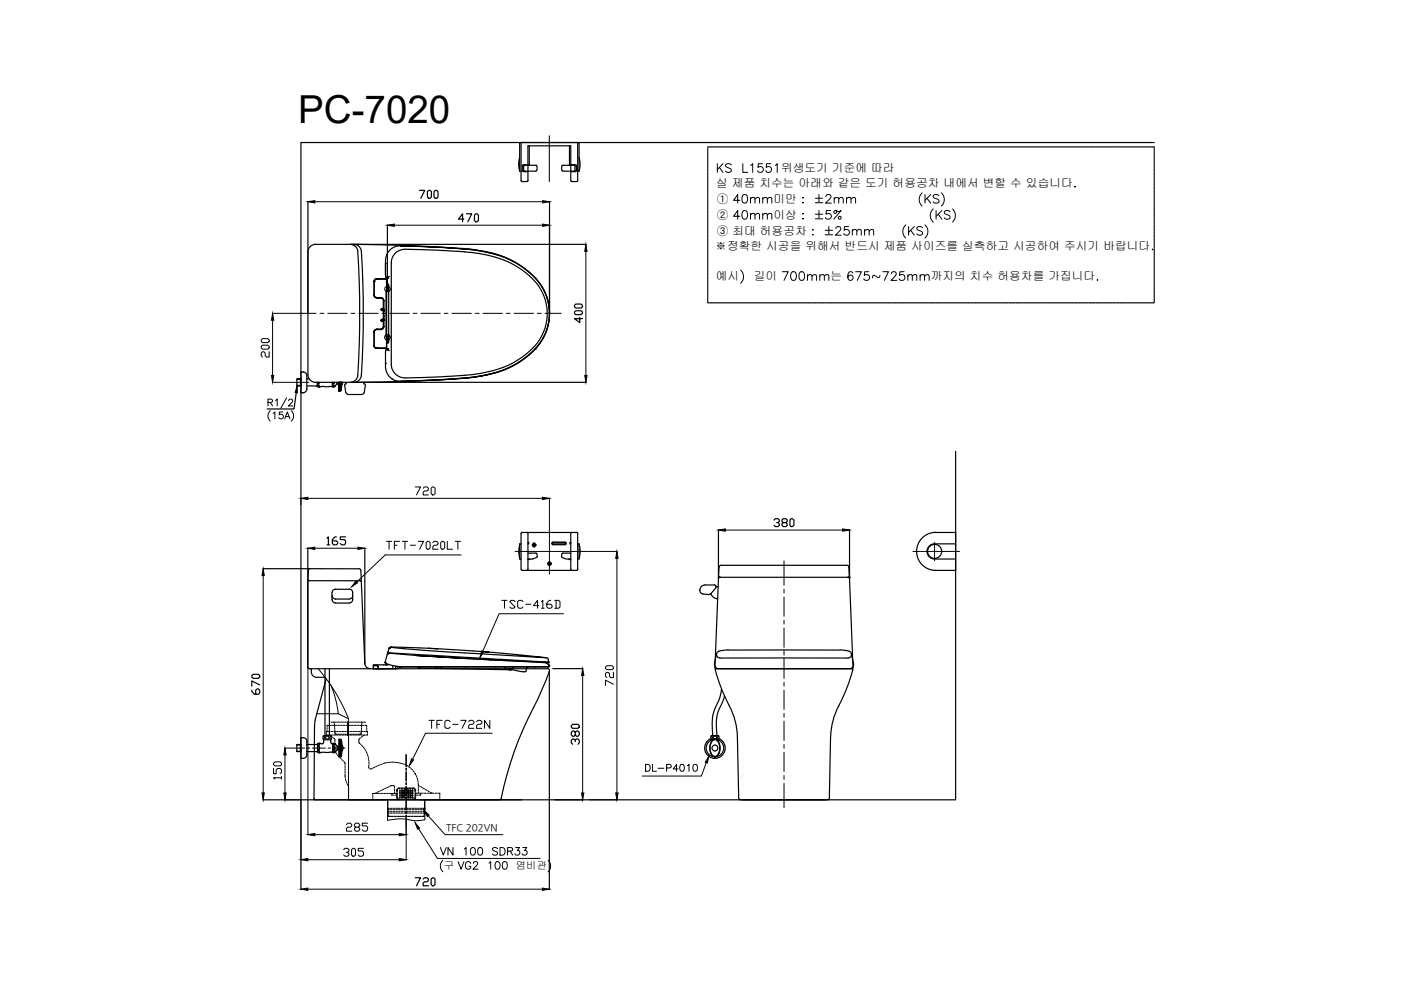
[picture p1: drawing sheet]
<svg xmlns="http://www.w3.org/2000/svg" width="297mm" height="210mm" viewBox="0 0 297 210" stroke-linecap="round" stroke-linejoin="round" font-family="sans-serif">
<defs><g id="words">
<text font-size="8.2" x="63.2" y="26.1">PC-7020</text>
<g font-size="4.9">
<text x="87.8" y="43.4">700</text>
<text x="96" y="48.3">470</text>
<text x="124.5" y="69.5" transform="rotate(-90 124.5 69.5)">400</text>
<text x="57.9" y="76.9" transform="rotate(-90 57.9 76.9)">200</text>
<text x="86.8" y="106.2">720</text>
<text x="163" y="112.9">380</text>
<text x="68.1" y="116.8">165</text>
<text x="105.1" y="130.2">TSC-416D</text>
<text x="56.1" y="148.5" transform="rotate(-90 56.1 148.5)">670</text>
<text x="130.9" y="146.4" transform="rotate(-90 130.9 146.4)">720</text>
<text x="89.6" y="155.6">TFC-722N</text>
<text x="123.8" y="159.1" transform="rotate(-90 123.8 159.1)">380</text>
<text x="60.7" y="166.5" transform="rotate(-90 60.7 166.5)">150</text>
<text x="72.3" y="177.4">285</text>
<text x="71.6" y="182.7">305</text>
<text x="86.8" y="189.1">720</text>
</g>
<text font-size="4.4" x="135.5" y="164.7">DL-P4010</text>
<g font-size="2.5">
<text x="151.9" y="39.7">실 제품 치수는 아래와 같은 도기 허용공차 내에서 변할 수 있습니다</text>
<text x="165.6" y="36.5">위생도기 기준에 따라</text>
<text x="152" y="43.1">①</text>
<text x="152" y="46.5">②</text>
<text x="164" y="43.1">미만</text>
<text x="164" y="46.5">이상</text>
<text x="151.6" y="53">※정확한 시공을 위해서 반드시 제품 사이즈를 실측하고 시공하여 주시기 바랍니다</text>
<text x="152" y="49.9">③ 최대 허용공차</text>
<text x="151.8" y="59.5">예시</text>
<text x="159.8" y="59.5">길이</text>
<text x="176.1" y="59.5">는</text>
<text x="197.3" y="59.5">까지의 치수 허용차를 가집니다</text>
</g>
<g font-size="2.2">
<text x="94.1" y="184.3">구</text>
<text x="109.4" y="184.3">염비관</text>
</g>
<text font-size="2.1" x="94.6" y="176.1">TFC 202VN</text>
</g></defs>
<!-- layer: 0 -->
<g fill="none" stroke="#000" stroke-width=".25">
<path d="M65.3 42.7v36.7a1.61 1.61 0 0 0 1.6 1.7h57.4M74.3 51.8a1.6 1.6 0 0 1 1.5 1.4 218.5 218.5 0 0 1 0 26.5M75 51.8a1.6 1.6 0 0 1 1.6 1.4 218.5 218.5 0 0 1 0 26.5M75.7 51.8a293.6 293.6 0 0 1 24.8 1.1l3.7 .7M79.3 59.7v3l.2 .3 .4 .2M79.3 59.7h.1M79.4 59.7v2.9M79.9 59.1l-.5 .2-.1 .4M79.9 59.1h.1M79.9 59.1v.1M79.9 59.1h2M79.9 59.2h2"/>
<path d="M79.9 59.1a.58 .58 0 0 0-.6 .6M79.9 59.2h-.3l-.2 .5M80.2 59.1h.1M80.3 59.1h.1M80.3 59.1h-.2M81.7 58.2v-2.3v2.3M81.7 58.2h.1M81.7 55.9h.1M81.9 59.1l.1 1.2M81.9 58.8l.2 .2M82.1 59h.2M82.1 59h.1"/>
<path d="M82.1 47.7v13.5M82.2 58.8l.1 .1M82.3 59h-.2M82.3 58.8h-.4l-.2-.6 .1 .6 .3 .2M82.3 58.7h.1M82.3 58.7v.3h-.3M83.8 53.7a3 3 0 0 1 2.1-.9l10.2 .4a36 36 0 0 1 11.8 2.4 14 14 0 0 1 7.7 7.9 10.8 10.8 0 0 1-4.8 12.1 24 24 0 0 1-12.7 4l-12.2 .5a2.93 2.93 0 0 1-2.9-2.9v-21.5a2.91 2.91 0 0 1 .8-2zM84.9 52.1a3.3 3.3 0 0 0-3.2 3.8M84.9 52.1h.3h-.3M84.9 52.1h.1M85.2 52.1l13.4 .7zM85.2 52.1h.1"/>
<path d="M98.6 52.8h.1M98.6 52.8a33.3 33.3 0 0 1 6.6 1.2M104.2 53.6a19.3 19.3 0 0 1 9.1 5.1M105.2 54h.1M105.2 54a18.6 18.6 0 0 1 8.3 5M113.3 58.7a10.9 10.9 0 0 1 0 15.4M113.5 59h.1M113.5 59a10.8 10.8 0 0 1 0 14.9M116.5 42.7v23.7M124.3 51.8h-57.4a1.61 1.61 0 0 0-1.6 1.6M75.8 79.7a1.61 1.61 0 0 1-1.5 1.4M76.6 79.7a1.61 1.61 0 0 1-1.6 1.4"/>
<path d="M79.3 73.3h.1M79.3 73.3l.1 .4 .5 .2M79.3 70.4h.1M79.3 70.4v2.9M79.3 73.3l.1 .3 .5 .2M79.3 62.6h.1M79.3 73.3a.58 .58 0 0 0 .6 .6M79.3 62.6l.1 .3 .5 .3M79.4 73.3l.1 .3 .4 .2M79.4 62.6l.1 .3 .4 .2M79.4 62.6h-.1M79.4 70.4v2.9"/>
<path d="M79.9 73.8h.1M79.9 73.8v.1M79.9 73.9h.1M79.9 69.8l-.5 .2-.1 .4M79.9 69.8h.8h-.8M79.9 69.8h.1M79.9 69.8v.1M79.9 63.2h.8h-.8M79.9 63.1h.8a.65 .65 0 0 1 .7 .6M79.9 63.1v.1M79.9 63.2h.1M79.9 73.9h2h-1.6"/>
<path d="M79.9 73.8h2M79.9 69.9h.8M79.9 69.9h-.3l-.2 .5M80.1 73.9h-.2h.4M80.1 73.8l.2 .1M80.2 73.8v.1M80.3 73.9h.1M80.7 69.8h.1M80.7 63.2a.58 .58 0 0 1 .6 .5M80.7 63.2h.1M80.7 63.1v.1M80.7 63.2l.6 .3"/>
<path d="M80.8 68h.4M80.8 68h.1M80.8 67.9h.1M80.8 65.7h.1M80.8 65.6v.1M80.8 65.7l.4 .2M80.8 65.6l.1 .1M80.8 67.9v.1M80.9 67.9h-.1M80.9 67.8l-.1 .1M80.9 65.6l.4 .3M80.9 68h.3h-.3"/>
<path d="M80.9 68h.1M80.9 65.5l-.1 .1M80.9 65.5h.1M80.9 65.5l.3 .1M81.2 67.7h.1M81.2 65.9h.1M81.2 65.5h.1M81.2 67.6l-.4 .2M81.2 63.4l.1 .3M81.2 68h.1M81.2 65.5v.1M81.2 67.9h.1"/>
<path d="M81.2 65.7h.1M81.2 65.5l.1 .1M81.2 65.6l.1 .1M81.2 67.9v.1M81.2 65.6h.1M81.3 68h-.1M81.3 67.9h.1M81.3 67.9h-.1M81.3 67.8l-.1 .1M81.3 67.6l-.1 .1M81.3 67.6h.1M81.3 65.9h.1"/>
<path d="M81.3 65.7h.1M81.3 65.6l-.1 .1M81.3 67.8l-.1 .2M81.3 67.2v2v-1.5M81.3 69.3h.1M81.3 69.3l-.1 .2M81.3 69.2l-.2 .5-.4 .1M81.3 69.2h.1M81.3 67h.1M81.3 63.7v2.1M81.3 65.7v1.2M81.3 66h.1"/>
<path d="M81.3 63.7h.1M81.3 65.3v.4M81.3 65.9v1.8M81.3 67.9v1.4M81.3 69.2l-.1 .4M81.3 69.2l-.2 .4-.4 .2M81.3 67.2v.1M81.3 67.6l-.5 .3M81.3 67.8h.1M81.3 67.7l-.4 .2M81.4 69.2a.56 .56 0 0 1-.7 .6M81.4 63.7v5.5"/>
<path d="M81.7 74.7v2.4a3.4 3.4 0 0 0 1.6 3.3M81.7 77.1h.1M81.7 74.7h.1M81.9 61.7v9.6M81.9 71.3l.1 .1M82 72.5h.1M82 72.5l.2 .1M82 61.4h.1M82 61.4l.1 .1M82 61.7h.4M82 60.5v.9M82 71.5v1"/>
<path d="M82 60.5h.1M82 73.9l.3 .1v.3M82 60.3h.3l.1 .3-.1 12.1M82 72.7v1.2M82 60.5h.2M82 71.4h.1M82 61.6h.1M82 71.3h.4l-.4 .1M82 71.3h.1M82 61.6h.4M82.1 74h.1M82.1 74l-.3 .2-.1 .5"/>
<path d="M82.1 74h.2zM82.1 74l-.2 .1M82.1 71.3h.1M82.1 71.4l-.1 .1h.2v1M82.1 71.4l-.1 .1M82.1 61.5l.2 .1M82.1 61.6h.3M82.1 60.3l-.1 .2M82.1 72.6h.1M82.2 61.6h.2M82.2 60.3l-.2 .2M82.2 60.3l.1 .1"/>
<path d="M82.2 72.6h.1M82.2 72.5h-.2l.1 .1M82.2 72.5h.2M82.2 60.5v1l-.2-.1 .1 .1M82.2 60.5h.2M82.2 72.5l.2 .1M82.3 72.7l-.4 .1 .1 1.1M82.3 71.4h-.2M82.3 74l-.1 .2M82.3 74.2l-.4-.1-.2 .6M82.3 71.4l-.1 .1h.2M82.3 71.4h.1"/>
<path d="M82.3 61.6l-.3 .1v-.2l-.1 .2M82.3 60.3h-.1M82.3 72.6h.1M82.3 74.3h.1M82.3 72.6h-.2M82.4 60.4l-.2 .1M82.4 60.4h.1M82.4 72.6h.1M82.4 71.3h-.4M82.4 61.5h-.2l.1 .1M104.2 79.2a52.4 52.4 0 0 1-11.5 1.3l-17 .6M105.2 79h.1"/>
<path d="M113.3 74.1a19.3 19.3 0 0 1-9.1 5.1M113.5 73.9h.1M113.5 73.9a18.6 18.6 0 0 1-8.3 5.1M62.8 83.3l-.5 3.4h-5.7M83.2 80.4h.1M83.3 80.4l.8 .4h.8M84.9 80.8h.1M84.9 80.8h.3M85.2 80.8l4.4-.1a73.5 73.5 0 0 0 14-1.3l1.6-.4a41 41 0 0 1-11 1.5zM85.2 80.8h.1M65.3 116.2v25.5M77.4 116.2v24.5"/>
<path d="M152.3 112.3v10.4M152.8 119.9h26.8M152.8 119.9l-.3 .3-.2 1.8M179.6 119.9l.4 .3M180.1 112.3v10.4M55.7 120.6h10M65.8 120.6h10.3l.4 .3 .1 2-.2 .2h-10.9M65.8 120.6l-.4 .3-.1 2 .2 .2-.2 .2M76.4 123.1l.2 .3M76.6 123.4l.8 17.4M82.1 138.8l.1-.5 34 2.1M82.1 138.8l.4-.3 6.6 .5"/>
<path d="M82.1 138.8l-.5 1.7M82.1 138.7h.1M82.2 138.3h.1M82.3 138.1l-.1 .2M82.5 137.5h.1M82.5 137.4h.1M82.5 137.5l-.3 .8M82.6 137.3l-.1 .1M82.6 137.3l-.1 .2M82.6 137.3h.1M82.9 137.2l10 .9 23 1.4-13.3-1.3 1 .1M82.9 137.2h.1"/>
<path d="M82.9 137.2l9.9 .4-2-.2 .2 .1M82.9 137.2l-.3 .1M82.9 137.2l-.4 .2M89.1 139h-1l10.4 .6-9.4-.6M89.1 139h.1M92.8 137.6l9.8 .6M103.8 139.9l-5.3-.3 6 .3M103.8 139.9l11.6 .5M103.8 139.9h.7M104.5 139.9l11.3 .6M106.2 139.8l.2 .2M107.4 139.9l-.2 .1"/>
<path d="M115.9 139.5l.4 .3-.1 .6M151.9 138.6l-.4 2.2M152.2 138.2l1.8-.4h24.1l1.5 .2a.77 .77 0 0 1 .9 .6 .77 .77 0 0 1-.7 .9h-27.1a.73 .73 0 0 1-.7-.5 .73 .73 0 0 1 .2-.8zM152.3 122.4h.1M152.4 122l.1 .3 .2 .1M152.4 122.6l.3-.2h27.2l.2 .4 .7 18.9-29.1 .1-.1-.2zM180 120.2l.1 1.8M180.1 122l-.1 .3-.3 .1M180.1 122.4h.1M180.5 138.6l.5 2.2M65.3 141.4l.3 .4h50.7l.2 .5-2.1 5.1a79.7 79.7 0 0 0-8.2 22l-.3 .2h-39.2l-.1-.2 .1-15.5 .1-1.2M66 141.8v.7"/>
<path d="M66 142.5a1.09 1.09 0 0 0 1.1 1.1h1.8M69.2 143.9l-2.4 8.8M77.4 140.7a1.09 1.09 0 0 0 1.1 1.1M79.2 141.1v.7v-.6M79.2 141.1h.8l.2 .2M79.2 141.1l.9 .2M79.2 141.8h1M79.2 141.1v.1M79.2 141.1h.1M80.1 141.3l.1 .5M80.2 141.3v.5M81.6 140.5l1 .4 2.2 .4h31.6"/>
<path d="M81.6 140.5h.1M81.8 140.9h.1M81.8 140.9v.1M81.8 140.7v.2M81.9 140.9v.1M82.4 141h-3.2M83.3 141.2v.6h-3.1M84.3 141.4h.5M84.6 141.4l-.8-.1 .1 .5M84.8 141.4h.3h-.3M84.8 141.4h.1M88.7 141.4l.1 .3"/>
<path d="M88.8 141.7h2.4M88.8 141.7h.1M88.9 141.7h.1M91.1 141.7h.1M91.2 141.7l16.6 .3M91.2 141.7h.1M92.4 141.4l.2 .3M92.6 141.7h.1M92.7 141.7h.8M93.4 141.7h.1M93.8 141.4l-.3 .3M106.9 141.4a.58 .58 0 0 0 .8 .4"/>
<path d="M107.9 142h.2M108.1 142h.1M108.1 142h.2M108.2 141.8h.2M108.3 142h.1M108.4 141.8h.1M108.8 141.4h.1M108.8 141.4l-.4 .4M111.5 142.3h.1M111.7 141.5l-.3 .9-3.1-.4M111.7 141.5h.1M113.4 141.3v.1"/>
<path d="M113.4 141.4h.1M115.4 140.4l.4 .1M115.4 140.4h.1M115.5 140.4l.4 .1M115.5 140.4h.1M115.8 140.5h.1M115.9 140.5l.3 .3M115.9 140.5h.1M116.1 140.4h.1M116.2 140.8l.2 .3M116.2 140.8h.1M116.2 140.4h.1"/>
<path d="M116.4 141.1h.1M116.4 141.1v.2M116.4 141v.1M116.4 141.3l-31.3 .1M116.5 142.3v46.3M117.2 141.8h6.4M151.5 140.9l.2 .5 .4 .4M151.9 141.8l-.2 .1a32.6 32.6 0 0 0 3.3 8.5l1.1 3.3 .2 2.6M156.3 156.3l.3 12.9M176.1 156.3l-.3 12.9M180.6 141.8l.2 .1a32.6 32.6 0 0 1-3.3 8.5l-1.1 3.3-.3 2.6M181 140.9l-.2 .5-.4 .4"/>
<path d="M55.7 169.6h8M63.8 169.6v19M74 169.6h8.1M82.2 169.6v.2M82.2 170v.4M82.2 170.6v.4M82.2 171.1v.3M82.4 172.4h-.2l.2 .7h.4M82.4 171.7h-.2v.4h.1M83 173.1h.3M83.6 173.1h.3M84.1 173.1h.4"/>
<path d="M84.7 173.1h.4M85.3 173.1h.3M85.8 173.1h.6M86.6 173.1h.4M87.2 173.1h.3M87.7 173.1h.4M88.3 173.1h.4M88.9 173.1h.4M89 169.6h21.6M89.9 172.4h.1M89.9 171.7h.1v.4M89.9 172.1h.1"/>
<path d="M90 172.4l-.1 .7h-.4M90 169.6v.2M90 170v.4M90 170.6v.4M90 171.1v.3h-.1M117.6 169.6h6M156.6 169.2l.4 .4h18.5l.3-.4M157.4 169.6h17.6"/>
<circle cx="82" cy="71.3" r=".04"/>
<circle cx="82.1" cy="71.5" r=".58"/>
</g>
<!-- layer: CENTER -->
<path d="M86.1 160v2.5M86.1 162.9v.4M86.1 163.7v1.9M86.1 166v.3M86.1 166.7v1.9M86.1 169v.4M86.1 169.8v1.9M86.1 172.1v.4M86.1 172.9v2.4" fill="none" stroke="#000" stroke-width=".25"/>
<!-- layer: 6 -->
<path d="M244.7 30.2h-180.9v139.4h138.8v-73.9" fill="none" stroke="#000" stroke-width=".25"/>
<!-- layer: 4 -->
<g fill="none" stroke="#000" stroke-width=".25">
<path d="M110.2 36.3v-6.1h12.6v6.1M110.2 36.3h.3M110.2 33.4l-.2 1.4 .2 1.5M110.5 30.2v8.1l.2 .2h1l.3-.2-.1-7.4h9.1v7.4l.2 .2 1.2-.1 .1-8.2M111 36.4h.9M111 34.9l-.2 .2-.1 1.1 .3 .2M111.3 36.3h2.3M111.3 36.3l-.3-.2 .1-1 2.5-.1a.83 .83 0 0 1 0 1.3M112.2 30.9v4h-1.2M119.4 36.3h2.3M119.4 36.3a.78 .78 0 0 1 0-1.3l2.5 .1v1l-.2 .2M120.7 30.9v4h1.3l.2 .2"/>
<path d="M121 36.4h1M122.2 35.2v1M122.2 36.2l-.2 .2M122.5 36.3h.3M122.8 33.4l.2 1.4-.2 1.5M64.2 78.9h-.4v4.4h.4M64.3 78.9a.81 .81 0 0 1 .8 .8M64.3 78.9h.1M65.1 79.7v2.8M62.9 80.4v1.3M63.7 80.3v1.5M63.8 81.8l-.9-.1 .9 .1"/>
<path d="M63.8 80.3l-.9 .1 .9-.1M63.8 80.4v1.4M64.3 83.3h.1M65.1 80.3h.4M65.1 81.8h2.2M65.1 82.4a.81 .81 0 0 1-.8 .9M67.3 81.1v.9v-.2M67.3 81.8h.1M67.3 81.9l.3 .2 .7-.2 1.4 .1M67.3 81l.2 .4 .2-.4M67.3 82l.2-.4 .2 .5M70.2 82h.2"/>
<path d="M70.2 81.9l-.4 .1M70.4 81.1l.1 .9 .3 .1 .3-.2M70.6 81l.1 .4 .2-.4M70.9 82l-.2-.4-.1 .4M71.1 81.8l-.1 .1M71.4 81.1v.3h.4M71.4 81.4l-.3 .4M71.8 81.1h.1M71.8 81.1v1.8h.3M71.9 81.1h.1M71.9 81.1v1.8M71.9 81.8h.2"/>
<path d="M71.9 82.2h.2M71.9 82.3h.2M71.9 82.1h.2M71.9 82h.2M71.9 81.5h.2M71.9 81.6h.2M71.9 81.7h.2M71.9 81.9h.2M71.9 81.1h.2M71.9 81.2h.2M71.9 81.3h.2M71.9 81.4h.2"/>
<path d="M71.9 82.5h.2M71.9 82.6h.2M71.9 82.7h.2M71.9 82.8h.2M71.9 82.9h.2M71.9 82.4h.2M72.1 81.1h.1M72.1 81.1v1.8M72.2 81.1h.1M72.2 81.1v1.8M72.3 81.1h.1M72.3 81.1v1.7"/>
<path d="M72.3 82.8l-.2 .1M72.5 81l-.2 1.8M72.7 81h.1M72.7 81.1l-.3 .6M110.2 115.4l-.2 1.5 .2 1.5M110.5 113.1v7.6M110.5 115.3h-.3v3.2h.3M110.5 113.1l.2-.2h11.7l.1 7.8-.2 .2M111.7 112.9l.2 .2 .1 7.6-.3 .2M111.9 115h.2v.3h-.2M111.9 117.3h1.7M112.3 118.5l-.4 .1"/>
<path d="M113.6 117.3l.2 .1 .1 .7M113.8 118.2l-.9 .3h-1M113.9 118.1l-.1 .1M117.1 115l2.7-.1 .3 .3-.3 .3h-2.5l-.3-.1zM117.2 115.1h2.6l.1 .1-.1 .2h-2.5zM119.1 118.1l.1 .1M119.2 118.2l.8 .3h1M119.4 117.3h1.6M119.4 117.3l-.2 .1-.1 .7M120.7 118.5l.3 .1M121 115h-.1v.3h.1M121.2 112.9l-.2 .2v7.6l.2 .2"/>
<path d="M122.5 115.3h.3v3.2h-.3M122.8 115.4l.2 1.5-.2 1.5M198.1 112.9h4.5v8h-4.5M198.1 118.5h4.5M198.1 115.3h4.5M198.2 115.3a1.62 1.62 0 0 0-1.7 1.6 1.62 1.62 0 0 0 1.7 1.6M198.4 112.9a4 4 0 0 0-4.1 4 4 4 0 0 0 4.1 4M110.5 120.7l.2 .2M110.7 120.9h11.6M62.9 159.3l.9 .1M62.9 157.9v1.4M63.7 157.9v1.5"/>
<path d="M63.8 157.9h-.9M65.1 157.9h2.2M65.1 157.2v2.8M65.1 157.2a.91 .91 0 0 0-1.3-.8v4.4a.96 .96 0 0 0 1.3-.8M67.3 157.7v1.8v-.1h-2.2M67.3 159.5l.6 .1M67.4 159.6l.2-.5 .2 .5M67.5 158.3a.35 .35 0 0 1 .3 .3 .35 .35 0 0 1-.3 .3zM67.8 157.6l-.2 .5-.2-.5M67.9 157.6l-.6 .1M68.5 156.1l.3 .3-.3 .3M68.6 156l-.1 .4 .1 .4"/>
<path d="M68.6 156.9l-.1 .7h-.6M68.6 156h1.5M68.6 156.9h1.5v.5M68.9 141.8v14.2M69.8 141.8v14.2M70.2 157.4l.3 .3a.54 .54 0 0 1 .5-.1 .54 .54 0 0 1 .4 .5l.1 .2h.3M70.2 156l.1 .4-.1 .4M70.2 156.1l-.3 .3 .3 .3M70.3 159.5l-2.4 .1M70.5 157.7v1.8M70.6 157.6l.2 .4 .2-.4M70.7 158.3a.35 .35 0 0 1 .3 .3 .35 .35 0 0 1-.3 .3z"/>
<path d="M71 159.6l-.2-.4-.2 .4M71.2 159.4l-.3 .2-.6-.1M71.5 158.3v.7M71.8 159h-.3l-.3 .4M71.8 156.7h.2v3.8h-.2zM72 156.7l.2 .1M72 157.8h.2M72 159.3h.2M72 156.8h.2M72 156.9h.2M72 157h.2M72 157.1h.2"/>
<path d="M72 157.2h.2M72 157.3h.2M72 157.4h.2M72 157.5h.2M72 157.7h.2M72 157.6h.2M72 157.9h.2M72 158h.2M72 158.1h.2M72 158.2h.2M72 158.3h.2M72 158.4h.2"/>
<path d="M72 158.5h.2M72 158.6h.2M72 159h.2M72 158.9h.2M72 158.8h.2M72 158.7h.2M72 159.5h.2M72 159.4h.2M72 159.2h.2M72 159.1h.2M72 159.8h.2M72 159.7h.2"/>
<path d="M72 159.6h.2M72 160h.2M72 159.9h.2M72.2 156.8h.1M72.2 156.8v3.6M72.3 156.8l.1 3.6M72.4 156.9l.1 1.8-.1 1.7M72.5 158l.2 .6-.2 .6M150.7 156.6a2.19 2.19 0 0 0-.8 3.4 2.19 2.19 0 0 0 3.4 0 2.19 2.19 0 0 0-.8-3.4M150.8 156.1l.3 .3-.4 .3M150.8 156h1.5M150.8 156l-.1 .4 .1 .4"/>
<path d="M150.9 156.9h.1M151 156.9h-.2M151.6 156.8a1.97 1.97 0 0 1 .8 2.8 .85 .85 0 0 1-.8 .8 .85 .85 0 0 1-.9-.8 2.08 2.08 0 0 1 .9-2.8M151.6 156.7a1.87 1.87 0 0 0-1.9 1.9 1.87 1.87 0 0 0 1.9 1.9M151.6 156.7a2.07 2.07 0 0 0-.9 3l.5 .7 .4 .1M151.6 156.7a2.07 2.07 0 0 1 .9 3l-.6 .7-.3 .1M151.6 156.7a1.87 1.87 0 0 1 1.8 1.9 1.87 1.87 0 0 1-1.8 1.9M152.2 156.9h.1M152.3 156.9h.1M152.3 156l.2 .4-.2 .4M152.4 156.1l-.3 .3 .3 .3M153 146.1l-.6 2.4a10.5 10.5 0 0 0-1.3 7.5"/>
<path d="M153.6 147.6l-.4 1.2a9.8 9.8 0 0 0-1.2 7.1M72 160.1h.2M72 160.3h.2M72 160.2h.2M72.2 160.4h.1M72.4 160.3l-.4 .1h.2"/>
<circle cx="113.2" cy="115.6" r=".37"/>
<circle cx="113.2" cy="115.6" r=".18"/>
<circle cx="116.5" cy="119.5" r=".37"/>
<circle cx="116.5" cy="119.5" r=".18"/>
<circle cx="198.2" cy="116.9" r="1.49"/>
<circle cx="69.4" cy="156.4" r=".36"/>
<circle cx="151.6" cy="156.4" r=".36"/>
<circle cx="151.6" cy="158.6" r=".62"/>
</g>
<!-- layer: 1 -->
<g fill="none" stroke="#000" stroke-width=".21">
<path d="M116.5 28.8v.3M116.5 29.1v.7M116.5 29.9v.4M116.5 30.3v.1M116.5 30.4v.4M116.5 30.9v.7M116.5 31.6v.1M116.5 31.7v.3M116.5 32.1h.1M116.5 32.2v.4M116.5 32.6v.7M116.5 33.4h.1"/>
<path d="M116.5 33.5v.3M116.5 33.8v.1M116.5 33.9v.7M116.5 34.7v.4M116.5 35.2h.1M116.5 35.3v.2M116.5 35.6h.1M116.5 35.7v.7M116.5 36.5v.3M116.5 36.9h.1M116.5 37v.4M116.5 37.5v.7"/>
<path d="M116.5 38.2v.3M109.2 116.9h.5M109.7 116.9h.3M110 116.9h.4M110.5 116.9h.1M110.6 116.9h.3M110.9 116.9h.1M111 116.9h.7M111.8 116.9h.4M112.2 116.9h.1M112.3 116.9h.3M112.7 116.9h.1"/>
<path d="M112.8 116.9h.7M112.8 115.6h.5M113.2 115v.2M113.2 115.3v.1M113.2 115.4v.3M113.2 115.8h.1M113.2 115.9v.2M113.3 115.6h.4M113.5 116.9h.4M114 116.9h.1M114.1 116.9h.4M114.5 116.9h.7"/>
<path d="M115.3 116.9h.4M115.7 116.9h.1M115.9 116.9h.3M116.1 119.5h.3M116.3 116.9h.7M116.5 119.5h.1M116.5 112v.2M116.5 112.3h.1M116.5 112.4v.3M116.5 112.8v.7M116.5 113.6h.1M116.5 113.7v.3"/>
<path d="M116.5 114v.1M116.5 114.1v.4M116.5 114.6v.2M116.5 114.9v.4M116.5 115.3v.1M116.5 115.4v.3M116.5 115.8h.1M116.5 115.9v.7M116.5 116.6v.4M116.5 117.1h.1M116.5 117.2v.4M116.5 117.6v.7"/>
<path d="M116.5 118.4v.4M116.5 118.8v.1M116.5 118.9v1.2M116.6 119.5h.3M117.1 116.9h.1M117.2 116.9h.2M117.5 116.9h.1M117.6 116.9h.4M118.1 116.9h.7M118.8 116.9h.1M118.9 116.9h.3M119.3 116.9h.1"/>
<path d="M119.4 116.9h.7M120.1 116.9h.4M120.6 116.9h.1M120.7 116.9h.3M121 116.9h.1M121.1 116.9h.7M121.9 116.9h.4M122.3 116.9h.1M122.4 116.9h.4M122.9 116.9h.7M123.6 116.9h.4M124.1 116.9h.1"/>
<path d="M124.2 116.9h.3M193.6 116.9h.2M193.9 116.9h.1M194 116.9h.3M194.3 116.9h.1M194.4 116.9h.7M195.2 116.9h.4M195.6 116.9h.1M195.7 116.9h.3M196.1 116.9h.1M196.2 116.9h.7M196.9 116.9h.4"/>
<path d="M197.4 116.9h.1M197.5 116.9h.4M197.9 116.9h.7M198.1 115v.4M198.1 115.5v.7M198.1 116.3h.1M198.1 116.4v.2M198.1 116.7h.1M198.1 116.8v.7M198.1 117.6v.4M198.1 118v.1M198.1 118.1v.3"/>
<path d="M198.1 118.5h.1M198.1 118.6v.3M198.7 116.9h.4M199.1 116.9h.1M199.2 116.9h.4M199.7 116.9h.7M200.5 116.9h.1M200.6 116.9h.2M200.9 116.9h.1M201 116.9h.4M201.5 116.9h.6M202.2 116.9h.1"/>
<path d="M202.3 116.9h.3M202.7 116.9h.1M202.8 116.9h.3M203.2 116.9h.3M116.5 120.2h.1M116.5 120.3v.2M116.5 120.6h.1M116.5 120.7v.4M116.5 121.2v.5M62.1 158.6h2.5M65.2 158.6h.5M66.3 158.6h2.7"/>
<path d="M69.5 158.6h.6M70.6 158.6h2.6M85.1 169.1h.2M85.1 168.7l.2 .1M85.1 168.3l.2 .1M85.1 168h.2M85.1 167.6l.2 .1M85.2 168.9l.2 .2M85.2 168.6l.2 .1M85.2 168.2l.2 .1M85.2 167.9l.2 .1M85.2 167.5l.2 .1"/>
<path d="M85.6 169.1h.1M85.6 168h.1M85.6 167.6l.1 .1M85.6 168.7l.1 .1M85.6 168.3l.1 .1M85.6 168.9l.2 .2M85.6 167.9l.2 .1M85.6 167.5l.2 .1M85.6 168.6l.2 .1M85.6 168.2l.2 .1M86 169.1h.2M86 167.6l.2 .1"/>
<path d="M86 168h.2M86 168.3l.2 .1M86 168.7l.2 .1M86.1 168.9l.1 .2M86.1 167.5l.1 .1M86.1 167.9l.1 .1M86.1 168.2l.1 .1M86.1 168.6l.1 .1M86.5 169.1h.1M86.5 168.7l.1 .1M86.5 168.3l.1 .1M86.5 168h.1"/>
<path d="M86.5 167.6l.1 .1M86.5 168.9l.2 .2M86.5 168.6l.2 .1M86.5 168.2l.2 .1M86.5 167.9l.2 .1M86.5 167.5l.2 .1M86.9 169.1h.1M86.9 167.6l.1 .1M86.9 168h.1M86.9 168.3l.1 .1M86.9 168.7l.1 .1M86.9 168.9l.2 .2"/>
<path d="M86.9 167.5l.2 .1M86.9 167.9l.2 .1M86.9 168.2l.2 .1M86.9 168.6l.2 .1M87.3 169.1h.2M87.3 168.7l.2 .1M87.3 168.3l.2 .1M87.3 168h.2M87.3 167.6l.2 .1M87.4 168.9l.2 .2M87.4 168.6l.2 .1M87.4 168.2l.2 .1"/>
<path d="M87.4 167.9l.2 .1M87.4 167.5l.2 .1M88.1 164.1l-.1-.1 .1 .1"/>
<circle cx="85.7" cy="167.6" r=".12"/>
<circle cx="85.7" cy="167.9" r=".12"/>
<circle cx="85.7" cy="168.3" r=".11"/>
<circle cx="85.7" cy="168.7" r=".11"/>
<circle cx="85.7" cy="169" r=".11"/>
<circle cx="86.6" cy="167.6" r=".12"/>
</g>
<!-- layer: FAUCET -->
<path d="M73.4 81.4l-.3 .3 .2 1.5M73.4 81.1v.3M77.1 81.2v.2M77.2 81.4l.3 .3M77.5 81.7l-.3 1.5-.3 .4h-3l-.5-.2-.1-.2M70.4 126.3a.77 .77 0 0 0 .7 .7h3a.73 .73 0 0 0 .7-.7M70.6 125.1l.5-.2h3a.73 .73 0 0 1 .7 .7v1.5a.77 .77 0 0 1-.8 .8l-2.9-.1a.77 .77 0 0 1-.7-.7v-1.5zM150.7 125.9a1.49 1.49 0 0 0 1.5 1.1M151.8 124.4l-.1 .3M151.8 124.4h.5M151.8 124.4l-.2-.4h-2.1a.99 .99 0 0 0-1.1 .8 .99 .99 0 0 0 .6 1.2h1.5l1.2-1.3" fill="none" stroke="#000" stroke-width=".25"/>
<!-- layer: 0 -->
<g fill="none" stroke="#000" stroke-width=".21">
<path d="M66.7 42.8h48.3M83.6 47.7h31.4M124.2 53.3v26.3M57.7 66.4h6.4M57.8 67.9v11.7M57.7 81.1h4.6M63.8 105.6v1.4M65.3 105.7h49.7M66.7 116.2h9.2M81.7 117.7l-6.1 5.7M116.5 105.6v6.4M124.6 116.9h6.3"/>
<path d="M130.8 118.4v49.7M153.8 112.4h24.9M55.8 122v46.1M119.5 130.1h-13.7l-3.5 8M60.4 158.6h1.6M65.3 141.8v35.2M69.2 155.6v.2h.2M69.3 154.3v.3M69.3 154.8v.3M69.4 155.1h-.2v.3M69.6 155.1h.4M69.6 155.8h.4"/>
<path d="M69.7 153.8h-.4v.3M69.8 155.8l.2 .2M69.9 153.8h.4M70.2 156.1l.3 .2M70.2 155.1h.4M70.2 155.8h.4M70.5 153.8h.4M70.7 156.4l.3 .3v.6M70.8 155.1h.3M70.8 155.8h.3M71 157.5v.4M71 158.1v.8"/>
<path d="M71 153.8h.4M71.1 159.1l.1 .3M71.3 159.6l.2 .3M71.3 155.1h.4M71.3 155.8h.4M71.6 153.8h.4M71.9 155.1h.4M71.9 155.8h.4M72.2 153.8h.4M72.5 155.1h.4M72.5 155.8h.4M72.8 153.8h.4"/>
<path d="M73.1 155.1h.4M73.1 155.8h.4M73.3 153.8h.4M73.6 155.1h.4M73.6 155.8h.4M73.9 153.8h.4M74.2 155.1h.4M74.2 155.8h.4M74.5 153.8h.4M74.8 155.1h.4M74.8 155.8h.4M75.1 153.8h.4"/>
<path d="M75.4 155.1h.4M75.4 155.8h.4M75.7 153.8h.3M76 155.1h.3M76 155.8h.3M76.2 153.8h.4M76.4 156.4l-.3 .4v.7l.4 .4M76.5 155.1h.4M76.5 155.8h.4M76.7 158l.2 .3M76.8 153.8h.4M76.9 156.1l-.3 .2"/>
<path d="M77 158.4l.3 .3M77.1 155.1h.4M77.1 155.8h.4M77.3 155.8l-.2 .2M77.4 158.9l.2 .3M77.4 153.8h.4v.3M77.6 159.4l.2 .3M77.7 155.1h.2v.3M77.8 154.3v.3M77.8 154.8v.3M77.9 159.9l.1 .4M77.9 155.6v.2h-.2"/>
<path d="M123.5 143.2v24.9M60.4 169.6h3.3M60.4 160.1v8M63.8 169.6v12.7M66.7 177h18M71.6 160.1l.4 .4M72.1 160.7l.3 .2M72.5 161.1l.3 .2M72.9 161.5l.2 .2 .1 .5M73.2 162.4v.4M73.2 163v.3M73.2 163.5v.4"/>
<path d="M73.2 164.1v.9M73.2 165.2l.1 .3M73.4 165.7l.1 .4M73.6 166.2l.3 .5v.5M73.9 167.4v.4M73.9 168v.4M73.9 168.6v.3M73.9 169.1v.5M78 160.5l.1 .3M78.2 161v.4M78.2 162.2l.1 .7M78.2 161.6v.4"/>
<path d="M79 162.9l-.6 .1M79 168.7v.4M79 169.3v.3M79.5 168.2h-.5v.3M79.5 162.7l-.4 .1M79.7 168.2h.3M79.8 168.1l-.3 .1M80 162.4l-.4 .2M80.2 168.2h.4M80.3 167.8l-.3 .2M80.5 162.2l-.3 .1M80.8 168.2h.4"/>
<path d="M80.8 167.6l-.3 .1M81.1 162l-.4 .1M81.4 167.3l-.4 .2M81.4 168.2h.4M81.7 161.8l-.5 .1M81.9 167.1l-.4 .1M82 168.2h.3M82.1 161.7h-.3M82.2 171.6l.4 .1M82.2 169.6v4.3a12.3 12.3 0 0 1 5.9 .1l2-.2v-4.2M82.2 172.4h.1M82.2 172.1h.1"/>
<path d="M82.2 171.4h.4M82.3 172.1h.3M82.4 172.4h.2M82.4 166.8l-.4 .2M82.5 161.6l-.3 .1M82.5 168.2h.4M82.6 166.7l.3-.1h.6l.2 .5M82.7 172.1h.4M82.7 172.4h.4M82.8 171.4h.3M82.8 171.7h.3M82.9 161.6h-.3"/>
<path d="M83 161.6h.3M83.1 168.2v.4h.4M83.1 168.2h.4M83.3 171.4h.4M83.3 171.7h.4M83.3 172.1h.4M83.3 172.4h.4M83.4 161.6h.3M83.7 167.3v.4M83.7 167.9v.3M83.7 168.2h.4M83.7 168.6h.4"/>
<path d="M83.8 161.6l.3 .1M83.9 171.4h.4M83.9 171.7h.4M83.9 172.1h.4M83.9 172.4h.4M84.1 168.7l.1 .6M84.1 168.1v.4M84.2 167.3l-.1 .6M84.3 168.7v.6l.6 .1M84.3 161.7h.2M84.3 168.1v.4M84.3 169.5l.3 .1"/>
<path d="M84.5 171.4h.4M84.5 171.7h.4M84.5 172.1h.4M84.5 172.4h.4M84.7 161.7l.2 .1M84.7 167.6l.2 .1M84.7 168h.2M84.7 168.3l.2 .1M84.7 168.7l.2 .1M84.7 169.1h.2M84.7 167.5l.2 .1M84.7 167.9l.2 .1"/>
<path d="M84.7 168.2l.2 .1M84.7 168.6l.2 .1M84.7 168.9l.2 .2M84.9 167.2l-.6 .2v.5M84.9 167.1h-.6M85.1 172.1h.3M85.1 172.4h.3M85.1 167.1h.3M85.1 167.2h.3M85.1 169.4h.3M85.1 161.8l.2 .1M85.1 171.4h.4"/>
<path d="M85.1 171.7h.4M85.5 162h.2M85.6 171.4h.4M85.6 171.7h.4M85.6 172.1h.4M85.6 172.4h.4M85.6 167.1h.4M85.6 167.2h.4M85.6 169.4h.4M85.8 162.1l.3 .1M86.1 175.4v6.9M86.2 171.4h.4"/>
<path d="M86.2 171.7h.4M86.2 172.1h.4M86.2 172.4h.4M86.2 167.1h.4M86.2 167.2h.4M86.2 169.4h.4M86.2 162.3l.4 .2M86.8 162.6l.3 .3M86.8 171.4h.4M86.8 171.7h.4M86.8 172.1h.4M86.8 172.4h.4"/>
<path d="M86.8 167.1h.4M86.8 167.2h.4M86.8 169.4h.4M87.2 163l.3 .3M87.4 167.2l.5 .2 .1 .5M87.4 167.1h.5M87.4 172.1h.3M87.4 172.4h.3M87.4 171.4h.4M87.4 171.7h.4M87.6 163.4l.2 .3M87.9 169.5l-.3 .1"/>
<path d="M87.9 163.9l.2 .3M87.9 172.1h.4M87.9 172.4h.4M88 171.4h.3M88 171.7h.3M88 168.7l-.1 .6-.5 .1M88 168.1v.4M88 167.3l.1 .6M88.1 168.7l-.1 .6M88.1 168.2h.5M88.1 168.6h.5M88.1 168.1v.4"/>
<path d="M88.2 164.4l.2 .3M88.4 164.9l.1 .4M88.5 171.4h.4M88.5 171.7h.4M88.5 172.1h.4M88.5 172.4h.4M88.6 165.5l.1 .4M88.7 166v.6M88.7 166.8v.4M88.7 167.4v.3M88.7 167.9v.3M88.7 166.5l.3 .2"/>
<path d="M88.8 168.2h.3M89.1 171.4h.4M89.1 171.7h.4M89.1 172.1h.4M89.1 172.4h.4M89.2 168.2v.4h-.4M89.2 166.8l.3 .2M89.4 168.2h.3M89.7 171.4h.4M89.7 172.1h.2M89.7 172.4h.2M89.7 167.1l.3 .2"/>
<path d="M89.9 168.2h.4M90 172.1h.1M90 172.4h.1M90.1 171.6l-.4 .1M90.2 167.4l.3 .2M90.5 168.2h.4M90.7 167.7l.3 .2M91.1 168.2h.3M91.2 168l.4 .2M91.6 168.2h.4M92.2 168.2h.4M92.8 168.2h.4v.3"/>
<path d="M93.2 168.7v.4M93.2 169.3v.3M124.9 169.6h6M149.7 161.7l-1 2.8h-12.5M65.3 182.3h19.4M65.3 188.5h49.7"/>
</g>
<g fill="#000" stroke="#000" stroke-width=".21">
<path d="M65.3 42.8l1.4-.3v.5zM82.1 47.7l1.5-.2v.5zM115 42.5l1.5 .3-1.5 .2zM115 47.5l1.5 .2-1.5 .3zM124.2 51.8l.3 1.5h-.5zM57.8 66.4l.2 1.5h-.4zM57.6 79.6h.4l-.2 1.5zM124 79.6h.5l-.3 1.5zM63 81.8v1.5l-.4-.1zM63.8 105.7l1.5-.3v.5zM65.3 116.2l1.4-.2v.5zM75.9 116l1.5 .2-1.5 .3z"/>
<path d="M115 105.4l1.5 .3-1.5 .2zM130.8 116.9l.2 1.5h-.5zM152.3 112.4l1.5-.3v.5zM178.7 112.1l1.4 .3-1.4 .2zM55.8 120.6l.2 1.4h-.5zM75.4 123.2l.4 .4-1.2 .8zM102.1 138l.5 .2-.8 1.2zM123.5 141.8l.3 1.4h-.5zM55.5 168.1h.5l-.2 1.5zM60.4 158.6l.3 1.5h-.5zM60.2 168.1h.5l-.3 1.5zM65.3 177l1.4-.3v.5z"/>
<path d="M84.7 176.7l1.4 .3-1.4 .2zM123.3 168.1h.5l-.3 1.5zM130.5 168.1h.5l-.2 1.5zM63.8 182.3l1.5-.3v.5zM63.8 188.5l1.5-.2v.5zM84.7 182l1.4 .3-1.4 .2zM115 188.3l1.5 .2-1.5 .3z"/>
</g>
<!-- layer: 3 -->
<g fill="none" stroke="#000" stroke-width=".21">
<path d="M150.1 31.3v.1M150.1 31.5v.3M150.1 31.8v.1M150.1 32v.1M150.1 32.2v.4M150.1 32.7v.1M150.1 32.8v.4M150.1 33.3v.1M150.1 33.5v.1M150.1 33.6v.5M150.1 34.1v.1M150.1 34.3v.4"/>
<path d="M150.1 34.8v.1M150.1 35v.1M150.1 35.1v.5M150.1 35.6v.1M150.1 35.8v.4M150.1 36.3v.1M150.1 36.4v.1M150.1 36.6v.4M150.1 37.1v.1M150.1 37.3v.4M150.1 37.8v.1M150.1 37.9v.1"/>
<path d="M150.1 38.1v.4M150.1 38.6v.1M150.1 38.7v.5M150.1 39.2v.1M150.1 39.4v.1M150.1 39.6v.2M150.1 39.9v.1M150.1 31.2v.1M150.2 31.2h.1M150.3 31.2h.1M150.5 31.2h.4M151 31.2h.1"/>
<path d="M151.2 31.2h.4M151.6 31.2h.2M151.8 31.2h.1M152 31.2h.4M152.5 31.2h.1M152.6 31.2h.5M153.1 31.2h.1M153.3 31.2h.1M153.5 31.2h.4M154 31.2h.1M154.1 31.2h.4M154.6 31.2h.1"/>
<path d="M154.8 31.2h.1M154.9 31.2h.5M155.4 31.2h.1M155.6 31.2h.4M156.1 31.2h.1M156.3 31.2h.1M156.4 31.2h.3M156.7 31.2h.2M156.9 31.2h.1M157.1 31.2h.4M157.6 31.2h.1M157.7 31.2h.1"/>
<path d="M157.9 31.2h.3M158.2 31.2h.1M158.4 31.2h.1M158.6 31.2h.4M159.1 31.2h.1M159.2 31.2h.1M159.4 31.2h.2M159.7 31.2h.1M159.9 31.2h.1M160 31.2h.5M160.5 31.2h.1M160.7 31.2h.4"/>
<path d="M161.2 31.2h.1M161.4 31.2h.1M161.5 31.2h.5M162 31.2h.1M162.2 31.2h.4M162.7 31.2h.1M162.8 31.2h.1M163 31.2h.4M163.5 31.2h.1M163.7 31.2h.4M164.2 31.2h.1M164.3 31.2h.1"/>
<path d="M164.5 31.2h.4M165 31.2h.1M165.1 31.2h.5M165.6 31.2h.1M165.8 31.2h.1M166 31.2h.4M166.5 31.2h.1M166.6 31.2h.5M167.1 31.2h.1M167.3 31.2h.1M167.5 31.2h.4M167.9 31.2h.1"/>
<path d="M168.1 31.2h.4M168.6 31.2h.1M168.8 31.2h.1M168.9 31.2h.5M169.4 31.2h.1M169.6 31.2h.4M170.1 31.2h.1M170.3 31.2h.1M170.4 31.2h.4M170.9 31.2h.1M171.1 31.2h.4M171.6 31.2h.1"/>
<path d="M171.7 31.2h.1M171.9 31.2h.3M172.2 31.2h.1M172.4 31.2h.1M172.6 31.2h.4M173 31.2h.2M173.2 31.2h.1M173.4 31.2h.2M173.7 31.2h.1M173.9 31.2h.1M174 31.2h.5M174.5 31.2h.1"/>
<path d="M174.7 31.2h.1M174.9 31.2h.2M175.2 31.2h.1M175.4 31.2h.1M175.5 31.2h.4M176 31.2h.1M176.2 31.2h.4M176.7 31.2h.1M176.8 31.2h.1M177 31.2h.4M177.5 31.2h.1M177.7 31.2h.4"/>
<path d="M178.1 31.2h.2M178.3 31.2h.1M178.5 31.2h.4M179 31.2h.1M179.1 31.2h.5M179.6 31.2h.1M179.8 31.2h.1M180 31.2h.4M180.5 31.2h.1M180.6 31.2h.4M181.1 31.2h.1M181.3 31.2h.1"/>
<path d="M181.4 31.2h.5M181.9 31.2h.1M182.1 31.2h.4M182.6 31.2h.1M182.8 31.2h.1M182.9 31.2h.5M183.4 31.2h.1M183.6 31.2h.4M184.1 31.2h.1M184.2 31.2h.1M184.4 31.2h.4M184.9 31.2h.1"/>
<path d="M185.1 31.2h.4M185.6 31.2h.1M185.7 31.2h.1M185.9 31.2h.4M186.4 31.2h.1M186.5 31.2h.5M187 31.2h.1M187.2 31.2h.1M187.4 31.2h.2M187.7 31.2h.1M187.9 31.2h.1M188 31.2h.5"/>
<path d="M188.5 31.2h.1M188.7 31.2h.1M188.9 31.2h.2M189.2 31.2h.1M189.3 31.2h.1M189.5 31.2h.4M190 31.2h.1M190.2 31.2h.1M190.3 31.2h.3M190.7 31.2h.1M190.8 31.2h.1M191 31.2h.4"/>
<path d="M191.5 31.2h.1M191.7 31.2h.4M192.1 31.2h.1M192.3 31.2h.1M192.5 31.2h.4M193 31.2h.1M193.1 31.2h.5M193.6 31.2h.1M193.8 31.2h.1M194 31.2h.4M194.4 31.2h.1M194.6 31.2h.4"/>
<path d="M195.1 31.2h.1M195.3 31.2h.1M195.4 31.2h.5M195.9 31.2h.1M196.1 31.2h.4M196.6 31.2h.1M196.8 31.2h.1M196.9 31.2h.4M197.4 31.2h.1M197.6 31.2h.4M198.1 31.2h.1M198.2 31.2h.1"/>
<path d="M198.4 31.2h.4M198.9 31.2h.1M199.1 31.2h.4M199.5 31.2h.2M199.7 31.2h.1M199.9 31.2h.4M200.4 31.2h.1M200.5 31.2h.5M201 31.2h.1M201.2 31.2h.1M201.4 31.2h.4M201.9 31.2h.1"/>
<path d="M202 31.2h.4M202.5 31.2h.1M202.7 31.2h.1M202.8 31.2h.3M203.2 31.2h.1M203.3 31.2h.1M203.5 31.2h.4M204 31.2h.1M204.2 31.2h.1M204.3 31.2h.3M204.6 31.2h.2M204.8 31.2h.1"/>
<path d="M205 31.2h.4M205.5 31.2h.1M205.6 31.2h.1M205.8 31.2h.3M206.1 31.2h.1M206.3 31.2h.1M206.5 31.2h.4M207 31.2h.1M207.1 31.2h.4M207.6 31.2h.1M207.8 31.2h.1M207.9 31.2h.5"/>
<path d="M208.4 31.2h.1M208.6 31.2h.4M209.1 31.2h.1M209.3 31.2h.1M209.4 31.2h.5M209.9 31.2h.1M210.1 31.2h.4M210.6 31.2h.1M210.7 31.2h.1M210.9 31.2h.4M211.4 31.2h.1M211.6 31.2h.4"/>
<path d="M212.1 31.2h.1M212.2 31.2h.1M212.4 31.2h.4M212.9 31.2h.1M213 31.2h.5M213.5 31.2h.1M213.7 31.2h.1M213.9 31.2h.4M214.4 31.2h.1M214.5 31.2h.5M215 31.2h.1M215.2 31.2h.1"/>
<path d="M215.4 31.2h.4M215.8 31.2h.1M216 31.2h.4M216.5 31.2h.1M216.7 31.2h.1M216.8 31.2h.5M217.3 31.2h.1M217.5 31.2h.4M218 31.2h.1M218.2 31.2h.1M218.3 31.2h.3M218.6 31.2h.1"/>
<path d="M218.8 31.2h.1M219 31.2h.4M219.5 31.2h.1M219.6 31.2h.1M219.8 31.2h.3M220.1 31.2h.1M220.3 31.2h.1M220.5 31.2h.4M220.9 31.2h.2M221.1 31.2h.1M221.3 31.2h.2M221.6 31.2h.1"/>
<path d="M221.8 31.2h.1M221.9 31.2h.5M222.4 31.2h.1M222.6 31.2h.4M223.1 31.2h.1M223.3 31.2h.1M223.4 31.2h.4M223.9 31.2h.1M224.1 31.2h.4M224.6 31.2h.1M224.7 31.2h.1M224.9 31.2h.4"/>
<path d="M225.4 31.2h.1M225.6 31.2h.4M226 31.2h.2M226.2 31.2h.1M226.4 31.2h.4M226.9 31.2h.1M227 31.2h.5M227.5 31.2h.1M227.7 31.2h.1M227.9 31.2h.4M228.4 31.2h.1M228.5 31.2h.4"/>
<path d="M229 31.2h.1M229.2 31.2h.1M229.3 31.2h.5M229.8 31.2h.1M230 31.2h.4M230.5 31.2h.1M230.7 31.2h.1M230.8 31.2h.5M231.3 31.2h.1M231.5 31.2h.4M232 31.2h.1M232.1 31.2h.1"/>
<path d="M232.3 31.2h.4M232.8 31.2h.1M233 31.2h.4M233.5 31.2h.1M233.6 31.2h.1M233.8 31.2h.2M234.1 31.2h.1M234.3 31.2h.1M234.4 31.2h.5M234.9 31.2h.1M235.1 31.2h.1M235.3 31.2h.2"/>
<path d="M235.6 31.2h.1M235.8 31.2h.1M235.9 31.2h.5M236.4 31.2h.1M236.6 31.2h.1M236.8 31.2h.2M237.1 31.2h.1M237.2 31.2h.1M237.4 31.2h.4M237.9 31.2h.1M238.1 31.2h.4M238.6 31.2h.1"/>
<path d="M238.7 31.2h.1M238.9 31.2h.4M239.4 31.2h.1M239.6 31.2h.4M240 31.2h.1M240.2 31.2h.1M240.4 31.2h.4M240.9 31.2h.1M241 31.2h.5M241.5 31.2h.1M241.7 31.2h.1M241.9 31.2h.4"/>
<path d="M242.3 31.2h.2M242.5 31.2h.4M243 31.2h.1M243.2 31.2h.1M243.3 31.2h.5M243.8 31.2h.1M244 31.2h.4M244.5 31.2h.1M244.7 31.2v.1M244.7 31.3v.1M244.7 31.5v.3M244.7 31.8v.1"/>
<path d="M244.7 32v.1M244.7 32.2v.4M244.7 32.7v.1M244.7 32.8v.4M244.7 33.3v.1M244.7 33.5v.1M244.7 33.6v.5M244.7 34.1v.1M244.7 34.3v.4M244.7 34.8v.1M244.7 35v.1M244.7 35.1v.5"/>
<path d="M244.7 35.6v.1M244.7 35.8v.4M244.7 36.3v.1M244.7 36.4v.1M244.7 36.6v.4M244.7 37.1v.1M244.7 37.3v.4M244.7 37.8v.1M244.7 37.9v.1M244.7 38.1v.4M244.7 38.6v.1M244.7 38.7v.5"/>
<path d="M244.7 39.2v.1M244.7 39.4v.1M244.7 39.6v.2M244.7 39.9v.1M150.1 40.1v.1M150.1 40.2v.5M150.1 40.7v.1M150.1 40.9v.1M150.1 41.1v.2M150.1 41.4v.1M150.1 41.5v.1M150.1 41.7v.4"/>
<path d="M150.1 42.2v.1M150.1 42.4v.1M150.1 42.5v.3M150.1 42.9v.1M150.1 43v.1M150.1 43.2v.4M150.1 43.7v.1M150.1 43.9v.4M150.1 44.3v.1M150.1 44.5v.1M150.1 44.7v.4M150.1 45.2v.1"/>
<path d="M150.1 45.3v.5M150.1 45.8v.1M150.1 46v.1M150.1 46.2v.4M150.1 46.6v.2M150.1 46.8v.4M150.1 47.3v.1M150.1 47.5v.1M150.1 47.6v.5M150.1 48.1v.1M150.1 48.3v.4M150.1 48.8v.1"/>
<path d="M150.1 49v.1M150.1 49.1v.3M150.1 49.4v.1M150.1 49.6v.1M150.1 49.8v.4M150.1 50.3v.1M150.1 50.4v.1M150.1 50.6v.3M150.1 50.9v.1M150.1 51.1v.1M150.1 51.3v.4M150.1 51.7v.2"/>
<path d="M150.1 51.9v.1M150.1 52.1v.2M150.1 52.4v.1M150.1 52.6v.1M150.1 52.7v.5M150.1 53.2v.1M150.1 53.4v.4M150.1 53.9v.1M150.1 54.1v.1M150.1 54.2v.4M150.1 54.7v.1M150.1 54.9v.4"/>
<path d="M150.1 55.4v.1M150.1 55.5v.1M150.1 55.7v.4M150.1 56.2v.1M150.1 56.4v.4M150.1 56.8v.2M150.1 57v.1M150.1 57.2v.4M150.1 57.7v.1M150.1 57.8v.5M150.1 58.3v.1M150.1 58.5v.1"/>
<path d="M150.1 58.7v.4M150.1 59.2v.1M150.1 59.3v.4M150.1 59.8v.1M150.1 60v.1M244.7 40.1v.1M244.7 40.2v.5M244.7 40.7v.1M244.7 40.9v.1M244.7 41.1v.2M244.7 41.4v.1M244.7 41.5v.1"/>
<path d="M244.7 41.7v.4M244.7 42.2v.1M244.7 42.4v.1M244.7 42.5v.3M244.7 42.9v.1M244.7 43v.1M244.7 43.2v.4M244.7 43.7v.1M244.7 43.9v.4M244.7 44.3v.1M244.7 44.5v.1M244.7 44.7v.4"/>
<path d="M244.7 45.2v.1M244.7 45.3v.5M244.7 45.8v.1M244.7 46v.1M244.7 46.2v.4M244.7 46.6v.2M244.7 46.8v.4M244.7 47.3v.1M244.7 47.5v.1M244.7 47.6v.5M244.7 48.1v.1M244.7 48.3v.4"/>
<path d="M244.7 48.8v.1M244.7 49v.1M244.7 49.1v.3M244.7 49.4v.1M244.7 49.6v.1M244.7 49.8v.4M244.7 50.3v.1M244.7 50.4v.1M244.7 50.6v.3M244.7 50.9v.1M244.7 51.1v.1M244.7 51.3v.4"/>
<path d="M244.7 51.7v.2M244.7 51.9v.1M244.7 52.1v.2M244.7 52.4v.1M244.7 52.6v.1M244.7 52.7v.5M244.7 53.2v.1M244.7 53.4v.4M244.7 53.9v.1M244.7 54.1v.1M244.7 54.2v.4M244.7 54.7v.1"/>
<path d="M244.7 54.9v.4M244.7 55.4v.1M244.7 55.5v.1M244.7 55.7v.4M244.7 56.2v.1M244.7 56.4v.4M244.7 56.8v.2M244.7 57v.1M244.7 57.2v.4M244.7 57.7v.1M244.7 57.8v.5M244.7 58.3v.1"/>
<path d="M244.7 58.5v.1M244.7 58.7v.4M244.7 59.2v.1M244.7 59.3v.4M244.7 59.8v.1M244.7 60v.1M63.6 66.4h3.4M67.8 66.4h.9M69.5 66.4h4.1M74.4 66.4h.9M76.1 66.4h4.1M81 66.4h.8"/>
<path d="M82.7 66.4h4.1M87.6 66.4h.8M89.2 66.4h4.2M94.2 66.4h.8M95.8 66.4h4.1M100.8 66.4h.8M102.4 66.4h4.1M107.3 66.4h.9M109 66.4h4.1M113.9 66.4h.9M115.6 66.4h3.4M150.1 64.1v.1"/>
<path d="M150.1 60.1v.3M150.1 60.5v.1M150.1 60.6v.1M150.1 60.8v.4M150.1 61.3v.1M150.1 61.5v.1M150.1 61.6v.3M150.1 61.9v.2M150.1 62.1v.1M150.1 62.3v.4M150.1 62.8v.1M150.1 62.9v.5"/>
<path d="M150.1 63.4v.1M150.1 63.6v.1M150.1 63.8v.2M150.2 64.2h.1M150.3 64.2h.1M150.5 64.2h.4M151 64.2h.1M151.2 64.2h.4M151.6 64.2h.2M151.8 64.2h.1M152 64.2h.4M152.5 64.2h.1"/>
<path d="M152.6 64.2h.5M153.1 64.2h.1M153.3 64.2h.1M153.5 64.2h.4M154 64.2h.1M154.1 64.2h.4M154.6 64.2h.1M154.8 64.2h.1M154.9 64.2h.5M155.4 64.2h.1M155.6 64.2h.4M156.1 64.2h.1"/>
<path d="M156.3 64.2h.1M156.4 64.2h.3M156.7 64.2h.2M156.9 64.2h.1M157.1 64.2h.4M157.6 64.2h.1M157.7 64.2h.1M157.9 64.2h.3M158.2 64.2h.1M158.4 64.2h.1M158.6 64.2h.4M159.1 64.2h.1"/>
<path d="M159.2 64.2h.1M159.4 64.2h.2M159.7 64.2h.1M159.9 64.2h.1M160 64.2h.5M160.5 64.2h.1M160.7 64.2h.4M161.2 64.2h.1M161.4 64.2h.1M161.5 64.2h.5M162 64.2h.1M162.2 64.2h.4"/>
<path d="M162.7 64.2h.1M162.8 64.2h.1M163 64.2h.4M163.5 64.2h.1M163.7 64.2h.4M164.2 64.2h.1M164.3 64.2h.1M164.5 64.2h.4M165 64.2h.1M165.1 64.2h.5M165.6 64.2h.1M165.8 64.2h.1"/>
<path d="M166 64.2h.4M166.5 64.2h.1M166.6 64.2h.5M167.1 64.2h.1M167.3 64.2h.1M167.5 64.2h.4M167.9 64.2h.1M168.1 64.2h.4M168.6 64.2h.1M168.8 64.2h.1M168.9 64.2h.5M169.4 64.2h.1"/>
<path d="M169.6 64.2h.4M170.1 64.2h.1M170.3 64.2h.1M170.4 64.2h.4M170.9 64.2h.1M171.1 64.2h.4M171.6 64.2h.1M171.7 64.2h.1M171.9 64.2h.3M172.2 64.2h.1M172.4 64.2h.1M172.6 64.2h.4"/>
<path d="M173 64.2h.2M173.2 64.2h.1M173.4 64.2h.2M173.7 64.2h.1M173.9 64.2h.1M174 64.2h.5M174.5 64.2h.1M174.7 64.2h.1M174.9 64.2h.2M175.2 64.2h.1M175.4 64.2h.1M175.5 64.2h.4"/>
<path d="M176 64.2h.1M176.2 64.2h.4M176.7 64.2h.1M176.8 64.2h.1M177 64.2h.4M177.5 64.2h.1M177.7 64.2h.4M178.1 64.2h.2M178.3 64.2h.1M178.5 64.2h.4M179 64.2h.1M179.1 64.2h.5"/>
<path d="M179.6 64.2h.1M179.8 64.2h.1M180 64.2h.4M180.5 64.2h.1M180.6 64.2h.4M181.1 64.2h.1M181.3 64.2h.1M181.4 64.2h.5M181.9 64.2h.1M182.1 64.2h.4M182.6 64.2h.1M182.8 64.2h.1"/>
<path d="M182.9 64.2h.5M183.4 64.2h.1M183.6 64.2h.4M184.1 64.2h.1M184.2 64.2h.1M184.4 64.2h.4M184.9 64.2h.1M185.1 64.2h.4M185.6 64.2h.1M185.7 64.2h.1M185.9 64.2h.4M186.4 64.2h.1"/>
<path d="M186.5 64.2h.5M187 64.2h.1M187.2 64.2h.1M187.4 64.2h.2M187.7 64.2h.1M187.9 64.2h.1M188 64.2h.5M188.5 64.2h.1M188.7 64.2h.1M188.9 64.2h.2M189.2 64.2h.1M189.3 64.2h.1"/>
<path d="M189.5 64.2h.4M190 64.2h.1M190.2 64.2h.1M190.3 64.2h.3M190.7 64.2h.1M190.8 64.2h.1M191 64.2h.4M191.5 64.2h.1M191.7 64.2h.4M192.1 64.2h.1M192.3 64.2h.1M192.5 64.2h.4"/>
<path d="M193 64.2h.1M193.1 64.2h.5M193.6 64.2h.1M193.8 64.2h.1M194 64.2h.4M194.4 64.2h.1M194.6 64.2h.4M195.1 64.2h.1M195.3 64.2h.1M195.4 64.2h.5M195.9 64.2h.1M196.1 64.2h.4"/>
<path d="M196.6 64.2h.1M196.8 64.2h.1M196.9 64.2h.4M197.4 64.2h.1M197.6 64.2h.4M198.1 64.2h.1M198.2 64.2h.1M198.4 64.2h.4M198.9 64.2h.1M199.1 64.2h.4M199.5 64.2h.2M199.7 64.2h.1"/>
<path d="M199.9 64.2h.4M200.4 64.2h.1M200.5 64.2h.5M201 64.2h.1M201.2 64.2h.1M201.4 64.2h.4M201.9 64.2h.1M202 64.2h.4M202.5 64.2h.1M202.7 64.2h.1M202.8 64.2h.3M203.2 64.2h.1"/>
<path d="M203.3 64.2h.1M203.5 64.2h.4M204 64.2h.1M204.2 64.2h.1M204.3 64.2h.3M204.6 64.2h.2M204.8 64.2h.1M205 64.2h.4M205.5 64.2h.1M205.6 64.2h.1M205.8 64.2h.3M206.1 64.2h.1"/>
<path d="M206.3 64.2h.1M206.5 64.2h.4M207 64.2h.1M207.1 64.2h.4M207.6 64.2h.1M207.8 64.2h.1M207.9 64.2h.5M208.4 64.2h.1M208.6 64.2h.4M209.1 64.2h.1M209.3 64.2h.1M209.4 64.2h.5"/>
<path d="M209.9 64.2h.1M210.1 64.2h.4M210.6 64.2h.1M210.7 64.2h.1M210.9 64.2h.4M211.4 64.2h.1M211.6 64.2h.4M212.1 64.2h.1M212.2 64.2h.1M212.4 64.2h.4M212.9 64.2h.1M213 64.2h.5"/>
<path d="M213.5 64.2h.1M213.7 64.2h.1M213.9 64.2h.4M214.4 64.2h.1M214.5 64.2h.5M215 64.2h.1M215.2 64.2h.1M215.4 64.2h.4M215.8 64.2h.1M216 64.2h.4M216.5 64.2h.1M216.7 64.2h.1"/>
<path d="M216.8 64.2h.5M217.3 64.2h.1M217.5 64.2h.4M218 64.2h.1M218.2 64.2h.1M218.3 64.2h.3M218.6 64.2h.1M218.8 64.2h.1M219 64.2h.4M219.5 64.2h.1M219.6 64.2h.1M219.8 64.2h.3"/>
<path d="M220.1 64.2h.1M220.3 64.2h.1M220.5 64.2h.4M220.9 64.2h.2M221.1 64.2h.1M221.3 64.2h.2M221.6 64.2h.1M221.8 64.2h.1M221.9 64.2h.5M222.4 64.2h.1M222.6 64.2h.4M223.1 64.2h.1"/>
<path d="M223.3 64.2h.1M223.4 64.2h.4M223.9 64.2h.1M224.1 64.2h.4M224.6 64.2h.1M224.7 64.2h.1M224.9 64.2h.4M225.4 64.2h.1M225.6 64.2h.4M226 64.2h.2M226.2 64.2h.1M226.4 64.2h.4"/>
<path d="M226.9 64.2h.1M227 64.2h.5M227.5 64.2h.1M227.7 64.2h.1M227.9 64.2h.4M228.4 64.2h.1M228.5 64.2h.4M229 64.2h.1M229.2 64.2h.1M229.3 64.2h.5M229.8 64.2h.1M230 64.2h.4"/>
<path d="M230.5 64.2h.1M230.7 64.2h.1M230.8 64.2h.5M231.3 64.2h.1M231.5 64.2h.4M232 64.2h.1M232.1 64.2h.1M232.3 64.2h.4M232.8 64.2h.1M233 64.2h.4M233.5 64.2h.1M233.6 64.2h.1"/>
<path d="M233.8 64.2h.2M234.1 64.2h.1M234.3 64.2h.1M234.4 64.2h.5M234.9 64.2h.1M235.1 64.2h.1M235.3 64.2h.2M235.6 64.2h.1M235.8 64.2h.1M235.9 64.2h.5M236.4 64.2h.1M236.6 64.2h.1"/>
<path d="M236.8 64.2h.2M237.1 64.2h.1M237.2 64.2h.1M237.4 64.2h.4M237.9 64.2h.1M238.1 64.2h.4M238.6 64.2h.1M238.7 64.2h.1M238.9 64.2h.4M239.4 64.2h.1M239.6 64.2h.4M240 64.2h.1"/>
<path d="M240.2 64.2h.1M240.4 64.2h.4M240.9 64.2h.1M241 64.2h.5M241.5 64.2h.1M241.7 64.2h.1M241.9 64.2h.4M242.3 64.2h.2M242.5 64.2h.4M243 64.2h.1M243.2 64.2h.1M243.3 64.2h.5"/>
<path d="M243.8 64.2h.1M244 64.2h.4M244.5 64.2h.1M244.7 64.1v.1M244.7 60.1v.3M244.7 60.5v.1M244.7 60.6v.1M244.7 60.8v.4M244.7 61.3v.1M244.7 61.5v.1M244.7 61.6v.3M244.7 61.9v.2"/>
<path d="M244.7 62.1v.1M244.7 62.3v.4M244.7 62.8v.1M244.7 62.9v.5M244.7 63.4v.1M244.7 63.6v.1M244.7 63.8v.2M62.4 81.1h3.1M81.7 117.7h16.1M166.2 118.9v5.2M166.2 124.9v.8M166.2 126.6v4.1"/>
<path d="M166.2 131.5v.8M166.2 133.2v4.1M166.2 138.1v.8M166.2 139.7v4.1M67.2 151.3h4.5l2.2 1.1M67.5 141.8a36.9 36.9 0 0 1 6.4 10.6v17.2M70.2 145.3a21.9 21.9 0 0 1 1.5 6M70.2 153.1h.3M70.6 153.1h.3M70.9 153.1v.2M70.9 153.5v.2M70.9 153.9v.2"/>
<path d="M71 154.3v.2M71 154.7v.3M71 155.1l.1 .4M71 153.1h.3M71 155.5v.2h.3M71.2 155.6l.2 .1M71.4 153.1h.3M71.5 155.7h.2M71.8 153.1h.3M71.9 155.7h.2M72.3 153.1h.2M72.3 155.7h.3"/>
<path d="M72.7 153.1h.2M72.7 155.7h.3M73.1 153.1h.3M73.1 155.7h.3M73.5 153.1h.3M73.5 155.7h.6M73.7 153v3M73.9 153.1h.3M74.3 155.7h.2M74.3 153.1h.3M74.7 155.7h.2M74.7 153.1h.3"/>
<path d="M75.1 155.7h.2M75.1 153.1h.3M75.5 155.7h.3M75.6 153.1h.2M76 153.1h.2M76.4 153.1h.3M76.4 155.6l-.5 .1M76.6 155.5l-.1 .2h-.1M76.6 155.1l-.1 .4M76.6 154.7v.3M76.7 154.3l-.1 .3M76.7 153.9v.3"/>
<path d="M76.7 153.5v.3M76.7 153.1v.2M76.8 153.1h.3M77.2 153.1h.3M104.3 155.5h-14.1l-2.7 5.5M166.2 144.7v.8M166.2 146.3v4.1M166.2 151.2v.9M166.2 152.9v4.1M166.2 157.8v.9M166.2 159.5v4.1M88.8 175.7l3.9 6.3h21.8"/>
<path d="M90.8 173l3.6 4h12.2M166.2 164.4v.8M166.2 166.1v5.2"/>
<circle cx="82.1" cy="61.3" r=".58"/>
<circle cx="86.1" cy="167.7" r=".43"/>
</g>
<path d="M87.3 160.9l.4 .2-.9 1.2zM88 174.4l.9 1.2-.4 .2zM89.9 171.8l1.1 1-.4 .3z" fill="#000" stroke="#000" stroke-width=".21"/>
<!-- layer: 2 -->
<g fill="none" stroke="#000" stroke-width=".21">
<path d="M152.1 34.7v1.8M152.5 35.5l.8 1M153.3 34.7l-1.2 1.2M155.1 35a.69 .69 0 0 0-.7-.3 .69 .69 0 0 0-.6 .5l.2 .2 1 .4 .1 .5a.79 .79 0 0 1-1.3 0M157.5 34.7v1.8h1M159.1 35.1l.5-.4v1.8M161.7 34.7h-.9l-.1 .8a.65 .65 0 0 1 1 0 .65 .65 0 0 1-.1 .9 .65 .65 0 0 1-1-.2M163.4 34.7h-.9l-.1 .8a.65 .65 0 0 1 1 0 .65 .65 0 0 1-.1 .9 .65 .65 0 0 1-.9-.2M164.4 35.1l.4-.4v1.8M227.8 39.6h.2zM156.9 42.5h-1.4l.9-1.3v1.9M156.9 45.9h-1.4l.9-1.3v1.9"/>
<path d="M157 57.3a1.88 1.88 0 0 1 0 2.8M157.6 41.3a.6 .6 0 0 1 .8 .3 .92 .92 0 0 1-.6 1.5 1.18 1.18 0 0 1-.2-1.8zM157.6 44.7a.57 .57 0 0 1 .8 .3 .93 .93 0 0 1-.6 1.5 1.18 1.18 0 0 1-.2-1.8zM159.1 42.2l.5-.3h.4l.1 1.2M159.1 45.6l.5-.4 .4 .1 .1 1.2M159.1 41.9v1.2M159.1 45.2v1.3M160.1 42.2l.4-.3h.4l.1 1.2M160.1 45.6l.4-.4 .4 .1 .1 1.2M161.7 42.2l.5-.3h.4l.1 1.2M161.7 45.6l.5-.4 .4 .1 .1 1.2M161.7 41.9v1.2"/>
<path d="M161.7 45.2v1.3M162.7 42.2l.4-.3h.5v1.2M162.7 45.6l.4-.4 .5 .1v1.2M165.9 57.6h1.2l-.9 1.9M167.9 57.7a.59 .59 0 0 1 .9 .3 .93 .93 0 0 1-.6 1.5 1.16 1.16 0 0 1-.3-1.8zM169.6 57.7a.58 .58 0 0 1 .9 .3 .93 .93 0 0 1-.6 1.5 1.2 1.2 0 0 1-.3-1.8zM170.2 43h.1zM170.2 45.3h.1zM170.3 41.9v.1zM170.3 46.3v.2zM171.2 58.6l.4-.4 .5 .1 .1 1.2M171.2 58.2v1.3"/>
<path d="M172.2 58.6l.4-.4 .4 .1 .1 1.2M172.3 49.8h.1zM172.3 48.7v.1zM172.9 42h1.5M172.9 43h1.5M172.9 45.4h1.5M172.9 46.4h1.5M173.6 41.2v1.6M173.6 44.6v1.6M173.8 58.6l.5-.4 .4 .1 .1 1.2M173.8 58.2v1.3M174.8 58.6l.4-.4 .4 .1 .1 1.2"/>
<path d="M174.9 48.8h1.6M174.9 49.8h1.6M175.1 41.7l.1-.3 .3-.2 .6 .2a.56 .56 0 0 1-.2 .8l-.9 .9h1.3M175.7 48v1.6M176.1 44.6h-.9l-.1 .8a.65 .65 0 0 1 1 0 .65 .65 0 0 1-.1 1 .65 .65 0 0 1-1-.3M176.9 42.2l.4-.3h.4l.1 1.2M176.9 41.9v1.2M177.2 44.6l.2 .2a.34 .34 0 0 1-.4 .4l-.2-.1a.37 .37 0 0 1 .2-.4 .37 .37 0 0 1 .4 0l.5 .1 .4-.2-1.5 1.9M177.2 48.5l.4-.5 .6 .2a.56 .56 0 0 1-.2 .8l-.9 .9h1.3M177.8 42.2l.5-.3h.4l.1 1.2M179.5 42.2l.4-.3h.4l.1 1.2M179.5 41.9v1.2"/>
<path d="M179.9 48h-.8l-.1 .8a.65 .65 0 0 1 .9 0 .65 .65 0 0 1-.1 1 .65 .65 0 0 1-.9-.3M180.4 42.2l.5-.3h.4l.1 1.2M180.7 49l.4-.3h.5l.1 1.2M180.7 48.7v1.2M180.8 57.9a.53 .53 0 0 0-.8-.2 1.11 1.11 0 0 0 .3 1.8 .56 .56 0 0 0 .6-.6 .56 .56 0 0 0-.5-.6 .56 .56 0 0 0-.6 .5M181.4 57.6h1.2l-.8 1.9M181.7 49l.4-.3h.4l.1 1.2M183.3 49l.5-.3h.4l.1 1.2M183.3 48.7v1.2M184.2 57.6h-.9l-.1 .8a.65 .65 0 0 1 1 0 .65 .65 0 0 1-.1 1 .65 .65 0 0 1-1-.3M184.3 49l.4-.3h.5v1.2M186.5 58.4a.37 .37 0 0 1-.1 .4 .37 .37 0 0 1-.5 0l-.7-.4-.1 .1-.1 .4"/>
<path d="M187.2 57.6h1.2l-.9 1.9M189 58.1l.3-.5 .6 .2a.58 .58 0 0 1-.1 .8l-.9 .9h1.2M191.7 57.6h-.9l-.1 .8a.65 .65 0 0 1 1 0 .65 .65 0 0 1-.1 .9 .65 .65 0 0 1-1-.2M192 47.7a1.88 1.88 0 0 0 0 2.8M192.5 58.6l.4-.4 .4 .1 .1 1.2M192.5 58.2v1.3M192.6 48v1.9M193.1 48.8l.8 1.1M193.4 58.6l.5-.4 .4 .1 .1 1.2M193.9 48l-1.3 1.2M195.1 58.6l.4-.4 .4 .1 .1 1.2M195.1 58.2v1.3"/>
<path d="M195.5 40.9a1.88 1.88 0 0 0 0 2.8M195.6 48.3a.68 .68 0 0 0-1.2 .2l.1 .2 .9 .4a.43 .43 0 0 1 0 .7 .84 .84 0 0 1-1-.2M196 58.6l.5-.4 .4 .1 .1 1.2M196.1 47.7a1.88 1.88 0 0 1 0 2.8M196.1 41.2v1.9M196.5 42l.8 1.1M197.3 41.2l-1.2 1.3M197.9 44.3a1.88 1.88 0 0 0 0 2.8M198.5 44.6v1.9M198.9 45.4l.8 1.1M199.1 41.5a.7 .7 0 0 0-1.2 .2l.1 .2 .9 .4a.43 .43 0 0 1 0 .7 .88 .88 0 0 1-1-.2M199.6 40.9a1.88 1.88 0 0 1 0 2.8"/>
<path d="M199.7 44.6l-1.2 1.3M201.4 44.9a.69 .69 0 0 0-.6-.3 .69 .69 0 0 0-.6 .5l.2 .2 .9 .4a.43 .43 0 0 1 0 .7 .84 .84 0 0 1-1.1-.2M202 44.3a1.93 1.93 0 0 1 0 2.8M232.7 59.3v.2zM244.3 52.9h.1zM56.8 85.3h.8l.2-.4-.4-.3h-.6v1.5M57.3 87.1a1.52 1.52 0 0 0 0 2.2M57.3 85.3l.5 .8M57.9 87.6l.4-.3v1.5M58.4 84.9l.4-.3v1.5M60 87.3h-.7l-.1 .7a.52 .52 0 0 1 .8 0 .52 .52 0 0 1-.2 .7 .52 .52 0 0 1-.7-.2M60.4 88.8l.5-1.5 .6 1.5"/>
<path d="M60.6 88.3h.7M60.8 84.3l-1.3 2.3M61.2 85l.3-.4h.3l.2 .3-.2 .5-.7 .7h1M61.8 87.1a1.52 1.52 0 0 1 0 2.2M81.9 114.8h1.2M82.5 114.8v1.7M83.6 115.6h.6M84.7 114.8h-1.1v1.7M85.3 114.8h1.1M85.9 114.8v1.7M87 115.6h1.1M88.7 114.8h1.1l-.9 1.7"/>
<path d="M90.3 115.1l.3-.3h.3l.3 .3v1.1l-.3 .3h-.3l-.3-.3zM91.8 115.1l.2-.3h.6l.3 .3v.2l-.3 .3h-.6l-.2 .3v.6h1.1M93.7 114.8h.3l.3 .3v1.1l-.3 .3h-.3l-.3-.3v-1.1zM94.8 114.8v1.7h1.2M96.5 114.8h1.1M97.1 114.8v1.7M93.4 179.7l.6 1.6 .6-1.6M96 179.7v1.6l-1-1.6v1.6M100 179.8a.5 .5 0 0 1 .7 .2l.1 .4a.69 .69 0 0 1-.6 .9 1.01 1.01 0 0 1-.2-1.5zM101.5 179.8a.5 .5 0 0 1 .8 .2v.4a.7 .7 0 0 1-.4 .9h-.2a1.02 1.02 0 0 1-.2-1.5zM105.5 179.9a.61 .61 0 0 0-.6-.2 .61 .61 0 0 0-.5 .4l.1 .2 .8 .3 .2 .5a.71 .71 0 0 1-1.1 0M106 179.7h.6a.86 .86 0 0 1 .5 .8 .86 .86 0 0 1-.5 .8h-.6z"/>
<path d="M109.3 179.7h.9l-.5 .6a.54 .54 0 0 1 .4 .9 .54 .54 0 0 1-.9-.2M110.8 179.7h.9l-.5 .6a.54 .54 0 0 1 .4 .9 .54 .54 0 0 1-.9-.2M93.9 182.4a1.67 1.67 0 0 0 0 2.4M97.1 182.7l.7 1.6 .6-1.6M98.4 180l.4-.3v1.6M99.8 183.1a.59 .59 0 0 0-.7-.4 .59 .59 0 0 0-.4 .6v.4a.57 .57 0 0 0 .5 .6 .57 .57 0 0 0 .6-.6h-.4M100.4 183.1l.1-.3 .5-.1 .3 .4-1 1.2h1.1M103.7 183l.3-.3v1.6M105.2 182.8a.5 .5 0 0 1 .7 .2l.1 .4a.69 .69 0 0 1-.6 .9 1.01 1.01 0 0 1-.2-1.5zM106.7 182.8a.53 .53 0 0 1 .8 .2l.1 .4a.69 .69 0 0 1-.5 .9h-.2a1.05 1.05 0 0 1-.2-1.5zM107.6 180.5l.9-.1 .2-.2-.1-.4-1-.1v1.6M108.2 180.5l.5 .8"/>
<path d="M116.2 182.4a1.67 1.67 0 0 1 0 2.4"/>
<circle cx="178" cy="46.2" r=".31"/>
</g>
<use href="#words"/>
</svg>
